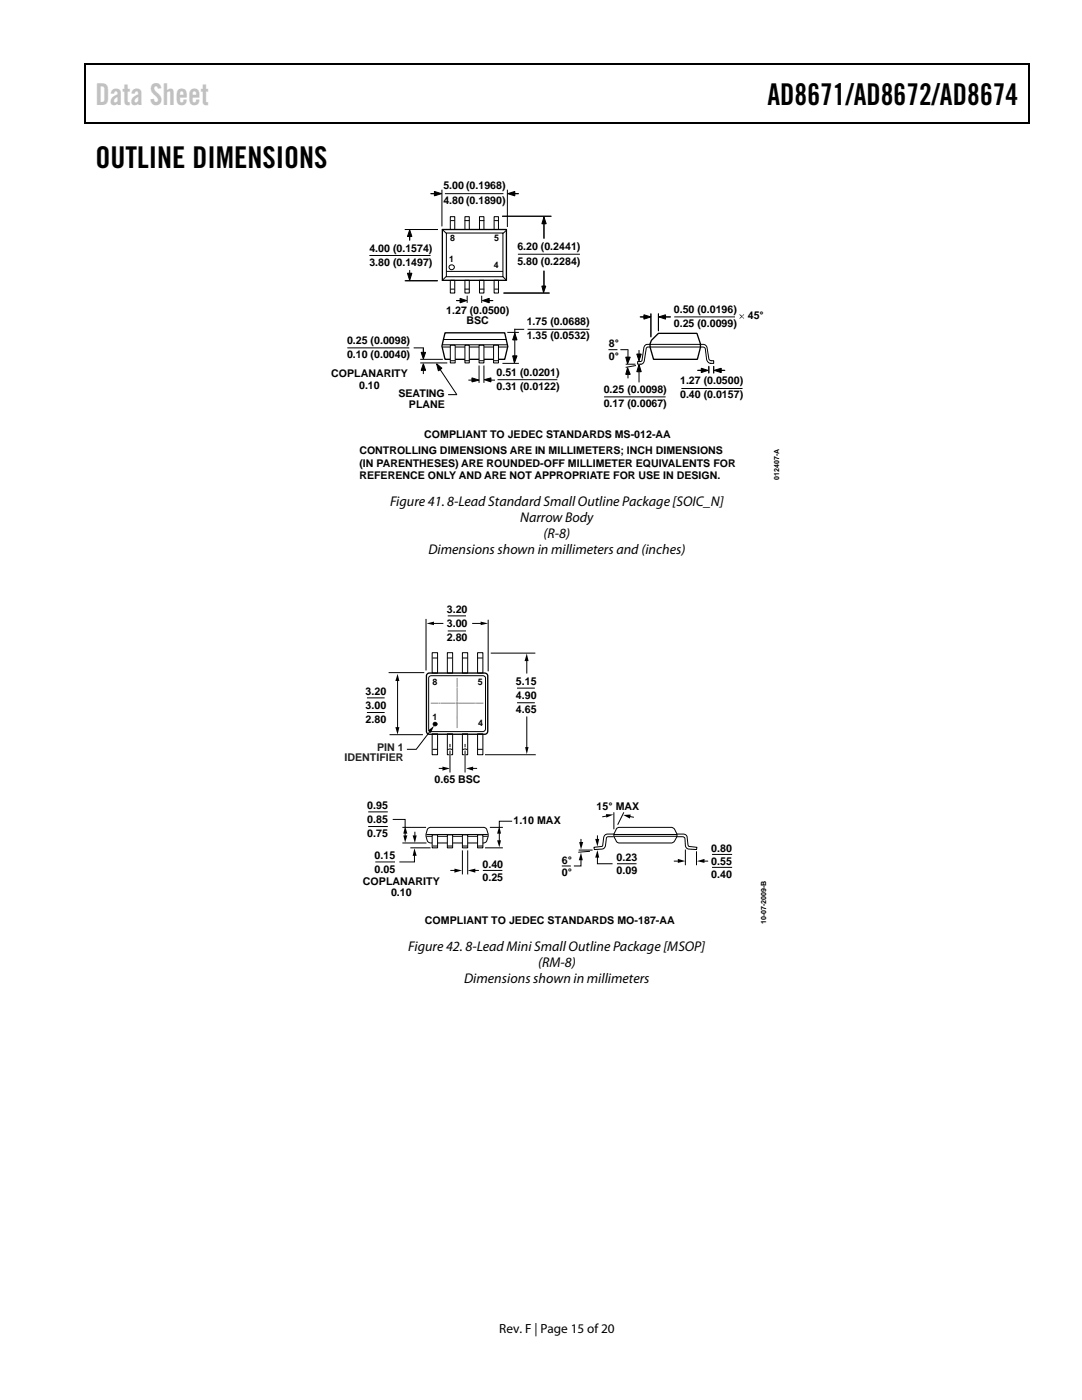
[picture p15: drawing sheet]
<svg xmlns="http://www.w3.org/2000/svg" width="216mm" height="279mm" viewBox="0 0 216 279" stroke-linecap="round" stroke-linejoin="round" font-family="sans-serif">
<defs><g id="words">
<text font-size="6" fill="#c0c0c0" x="19" y="21">Data Sheet</text>
<g font-size="6">
<text x="153.1" y="21">AD8671/AD8672/AD8674</text>
<text x="19" y="33.6">OUTLINE DIMENSIONS</text>
</g>
<g font-size="2.8">
<text x="77.8" y="101">Figure 41. 8-Lead Standard Small Outline Package [SOIC_N]</text>
<text x="103.8" y="104.2">Narrow Body</text>
<text x="108.5" y="107.3">(R-8)</text>
<text x="85.5" y="110.5">Dimensions shown in millimeters and (inches)</text>
<text x="81.5" y="189.8">Figure 42. 8-Lead Mini Small Outline Package [MSOP]</text>
<text x="92.6" y="196.2">Dimensions shown in millimeters</text>
<text x="107.4" y="193">(RM-8)</text>
</g>
<text font-size="2.6" x="99.6" y="266">Rev. F | Page 15 of 20</text>
<g font-size="2.1">
<text x="88.5" y="37.8">5.00 (0.1968)</text>
<text x="88.5" y="40.6">4.80 (0.1890)</text>
<text x="73.7" y="50.3">4.00 (0.1574)</text>
<text x="73.7" y="53.1">3.80 (0.1497)</text>
<text x="103.2" y="50">6.20 (0.2441)</text>
<text x="103.2" y="52.8">5.80 (0.2284)</text>
<text x="89" y="62.6">1.27 (0.0500)</text>
<text x="93.1" y="64.7">BSC</text>
<text x="105.1" y="64.9">1.75 (0.0688)</text>
<text x="134.5" y="62.4">0.50 (0.0196)</text>
<text x="134.5" y="65.2">0.25 (0.0099)</text>
<text x="149.2" y="63.8">45°</text>
<text x="69.3" y="68.6">0.25 (0.0098)</text>
<text x="69.3" y="71.4">0.10 (0.0040)</text>
<text x="105.1" y="67.8">1.35 (0.0532)</text>
<text x="121.5" y="69.2">8°</text>
<text x="121.5" y="71.8">0°</text>
<text x="66.1" y="75.2">COPLANARITY</text>
<text x="71.7" y="77.7">0.10</text>
<text x="99.1" y="75.1">0.51 (0.0201)</text>
<text x="99.1" y="77.9">0.31 (0.0122)</text>
<text x="135.7" y="76.7">1.27 (0.0500)</text>
<text x="79.5" y="79.3">SEATING</text>
<text x="81.6" y="81.4">PLANE</text>
<text x="120.5" y="78.5">0.25 (0.0098)</text>
<text x="120.5" y="81.3">0.17 (0.0067)</text>
<text x="135.7" y="79.5">0.40 (0.0157)</text>
<text x="84.7" y="87.5">COMPLIANT TO JEDEC STANDARDS MS-012-AA</text>
<text x="71.7" y="90.6">CONTROLLING DIMENSIONS ARE IN MILLIMETERS; INCH DIMENSIONS</text>
<text x="71.7" y="93.1">(IN PARENTHESES) ARE ROUNDED-OFF MILLIMETER EQUIVALENTS FOR</text>
<text x="71.7" y="95.6">REFERENCE ONLY AND ARE NOT APPROPRIATE FOR USE IN DESIGN.</text>
<text x="89.2" y="122.3">3.20</text>
<text x="89.2" y="125.2">3.00</text>
<text x="89.2" y="128">2.80</text>
<text x="102.9" y="136.7">5.15</text>
<text x="72.9" y="138.7">3.20</text>
<text x="72.9" y="141.5">3.00</text>
<text x="102.9" y="139.5">4.90</text>
<text x="102.9" y="142.4">4.65</text>
<text x="72.9" y="144.3">2.80</text>
<text x="73.3" y="161.5">0.95</text>
<text x="86.7" y="156.2">0.65 BSC</text>
<text x="119" y="161.7">15° MAX</text>
<text x="73.3" y="164.3">0.85</text>
<text x="73.3" y="167.1">0.75</text>
<text x="102.4" y="164.4">1.10 MAX</text>
<text x="74.7" y="171.4">0.15</text>
<text x="96.3" y="173.2">0.40</text>
<text x="112.1" y="172.4">6°</text>
<text x="123" y="171.9">0.23</text>
<text x="141.9" y="170.1">0.80</text>
<text x="141.9" y="172.6">0.55</text>
<text x="72.4" y="176.7">COPLANARITY</text>
<text x="74.7" y="174.3">0.05</text>
<text x="78" y="178.8">0.10</text>
<text x="96.3" y="175.7">0.25</text>
<text x="112.1" y="174.9">0°</text>
<text x="123" y="174.4">0.09</text>
<text x="141.9" y="175.2">0.40</text>
<text x="84.8" y="184.5">COMPLIANT TO JEDEC STANDARDS MO-187-AA</text>
</g>
<g font-size="2.1" fill="#231f1f">
<text x="75.2" y="149.8">PIN 1</text>
<text x="68.7" y="151.9">IDENTIFIER</text>
</g>
<g font-size="1.8">
<text x="89.6" y="52.4">1</text>
<text x="89.8" y="48.2">8</text>
<text x="98.5" y="53.5">4</text>
<text x="98.6" y="48.2">5</text>
<text x="86.3" y="136.6">8</text>
<text x="95.3" y="136.6">5</text>
<text x="86.3" y="143.8">1</text>
<text x="95.4" y="144.9">4</text>
</g>
<g font-size="1.4">
<text x="155.4" y="95.7" transform="rotate(-90 155.4 95.7)">012407-A</text>
<text x="152.9" y="184.4" transform="rotate(-90 152.9 184.4)">10-07-2009-B</text>
</g>
</g></defs>
<path d="M16.9 12.7h.2v1h-.2zM205.1 12.7h.3v1h-.3zM205.1 12.7h.3v.3h-.3zM205.1 24.4h.3v.3h-.3z" fill="#000"/>
<path d="M16.9 12.8h188.2M17 13.7v11M205.2 13.7v11M16.9 24.5h188.2" fill="none" stroke="#000" stroke-width=".25"/>
<path d="M130 67.9l1.4-1.4h7.7l.7 2.1v.7l-.7 2.4h-8.7l-.7-2.4v-.7z" fill="none" stroke="#000" stroke-width=".26"/>
<path d="M129.8 68.7h9.9M129.8 69.3h10" fill="none" stroke="#000" stroke-width=".2"/>
<path d="M127.2 72.2h.5l.2 .5h-.7z" fill="#fff"/>
<path d="M129.8 68.7a1.01 1.01 0 0 0-1.4 1.2l-.3 2.1-.9 .2v.5h.7a1.03 1.03 0 0 0 .7-1.2l.4-2 .3-.2h.5" fill="none" stroke="#000" stroke-width=".2"/>
<path d="M141.9 72h.5v.5h-.6z" fill="#fff"/>
<g fill="none" stroke="#000" stroke-width=".2">
<path d="M88.3 69.3h12.9M88.3 68.8h12.9M88.5 67.8h12.5M100.4 72.5h3M101.3 66.3h2.1M102.7 65.7v6.3M105.4 65.7h12.1M120.6 79.2h12.1M121.5 69.8h1.6M123.9 69.8h1.4M124.9 72.7h1.8M125.3 70v1.9"/>
<path d="M125.3 74.4v1M126.8 73l-1.9 .3M127.5 70v.8M127.5 73.5v2.7M129.9 62.6v4.6M131.4 62.6v3.4M134.6 63.2h12M136.1 77.5h12M139.8 69.3l.8 .1 .3 1.2a1.7 1.7 0 0 0 .9 1.9h.6v-.5h-.4M139.8 68.7l.8 .1 .4 .3 .4 2.4 .1 .3 .4 .2M141.4 73.1v1.3M142.4 73.1v1.3"/>
</g>
<path d="M141.4 73.1v1.3zM142.4 73.1v1.3zM147.6 62.7l.5 .4 .3-.4 .1 .1-.4 .4 .4 .3-.1 .1-.3-.4-.5 .4-.1-.1 .5-.3-.5-.4z" fill="#000"/>
<path d="M88.8 66.4h11.9l.6 2.8-.6 2.5h-11.9l-.6-2.6z" fill="none" stroke="#000" stroke-width=".26"/>
<path d="M92.8 68.9h.8v3.5h-.8z" fill="#fff" stroke="#000" stroke-width=".2"/>
<path d="M92.8 72h.8" fill="none" stroke="#000" stroke-width=".2"/>
<path d="M95.6 68.9h1v3.5h-1z" fill="#fff" stroke="#000" stroke-width=".2"/>
<path d="M95.7 72h.9" fill="none" stroke="#000" stroke-width=".2"/>
<path d="M98.5 68.9h1v3.5h-1z" fill="#fff" stroke="#000" stroke-width=".2"/>
<g fill="none" stroke="#000" stroke-width=".2">
<path d="M88.2 38v7.1M88.9 38.7h11.5M101.2 38v7.2M73.8 51h12M80.9 45.8h6.4M80.9 56h6.4M81.7 54v1.2M88.3 45.8l.8 .8M89 55.2l-.7 .7M89.1 46.5h11.3v8.7h-11.3zM89.2 54.2h11.1M89.9 55.9h.8v2.6h-.8z"/>
<path d="M89.9 43.2h.8v2.6h-.8zM89.9 57.7h.8M89.9 44h.8M92.8 55.9h.8v2.6h-.8zM92.8 43.2h.8v2.6h-.8zM92.8 57.7h.8M92.8 44h.8M93.2 59.1v1.2M95.7 55.9h.9v2.6h-.9zM95.7 43.2h.9v2.6h-.9zM95.7 57.7h.9M95.7 44h.9"/>
<path d="M96.1 59.1v1.2M98.6 55.9h.9v2.6h-.9zM98.6 43.2h.9v2.6h-.9zM98.7 57.7h.8M98.7 44h.8M100.3 43.2h9.7M100.4 55.2l.6 .7M100.5 58.5h9.1M101 46l-.6 .6M103.4 50.7h12.2M108.5 44.3v3.3M108.5 54.1v3.6"/>
<path d="M69.4 69.4h12.2M82.6 69.4h1.9M83.9 72.4h5.3M83.9 71.7h4.4M84.5 69.5v1.4M84.5 73.3v1.2M87.8 73.7l3.3 5M89.5 78.8h1.6M93.6 75.9h1.3M95.6 73v3.3M96.6 73v3.3M97.3 75.9h1.4"/>
<path d="M98.6 72h.9M99.4 75.8h11.7"/>
</g>
<path d="M84.5 72.6l.4 1.3h-.9zM84 70.3h.9l-.4 1.3zM87.1 72.6l1.1 .9-.7 .5zM94.2 75.4l1.4 .5-1.4 .3zM96.6 75.8l1.4-.4v.8z" fill="#000" stroke="#000" stroke-width=".2"/>
<path d="M84.5 69.5v1.4z" fill="#000"/>
<path d="M88.3 45.8h12.7v10.1h-12.7z" fill="none" stroke="#000" stroke-width=".26"/>
<path d="M89.9 68.9h.9v3.5h-.9z" fill="#fff" stroke="#000" stroke-width=".2"/>
<g fill="none" stroke="#000" stroke-width=".2">
<path d="M86 38.7h1.1M102.2 38.7h1.2M81.7 46.8v1.1M91.1 60h1.1M97.2 60h1.1M89.9 72h.8M102.7 65.7h1.8M127.8 63.2h1.1M132.4 63.2h1.4M139.2 73.9h1.2M143.5 73.9h1.1M73.2 139.3h3.6"/>
<path d="M77.6 134.2h7M79.3 135.7v9.7M85 123.6v10.1M85.6 135.1l.5-.2h9.3h1l.4 .2v10.6l-.4 .3-10.6-.1-.3-.4zM86.2 130.3h1.1v4h-1.1zM86.3 131.3h.9M86.3 124.4h2.1M89.3 130.3h1v4h-1zM89.3 131.3h.9M89.3 122.9h3.7M89.3 125.9h3.7M92.3 130.3h1v4h-1z"/>
<path d="M92.4 131.3h.8M94.3 124.4h1.9M95.3 130.3h1.1v4h-1.1zM95.4 131.3h.9M97.4 123.8v10.1M98 130.3h8.7M103.2 137.3h3.5M105.1 131.7v2.6M73.2 142.2h3.6M77.8 146.6h6.5M85.9 145.8l-2.8 3.7h-1.9M86.2 146.5h1.1v4.1h-1.1z"/>
<path d="M86.3 149.5h.9M87.7 153.4h.8M89.3 146.5h1v4.1h-1zM89.3 149.5h.9M89.8 148.6v.4M89.8 149.4v.1M89.8 149.9v4.2M92.3 146.5h1v4.1h-1zM92.4 149.5h.8M92.8 148.6v.4M92.8 149.4v.1M92.8 149.9v4.2"/>
<path d="M94.1 153.4h1M95.3 146.5h1.1v4.1h-1.1zM95.4 149.5h.9M96.9 150.6h9.9M103.2 140.3h3.5M105.1 143.1v6.3M80.4 165.1h4.5M80.4 168.2h4.6M82 169.2h3.8M85.2 166.9h12M85.2 166.5h12M85.5 165.3l.4-.2h10.6a1.34 1.34 0 0 1 .9 1.4v.6a1.21 1.21 0 0 1-.9 1.1h-10.6a1.27 1.27 0 0 1-.9-1.3v-.4z"/>
<path d="M96.4 173.7h3.8M96.9 169.2h3.3M97.9 165.1h2.3M112.2 172.8h1.6M122.6 166.5h12.4M122.7 166.9h12.3M123.1 165.3l.4-.2h10.5a1.79 1.79 0 0 1 1.1 1.4 1.99 1.99 0 0 1-1.1 1.7h-10.5a1.83 1.83 0 0 1-1-1.3v-.4zM123.2 172.4h3.7M136.8 169.7v2.9M139 170v2.6M142.2 170.5h3.8M142.2 173.1h3.8"/>
<circle cx="90.1" cy="53.3" r=".51"/>
</g>
<g fill="#000">
<path d="M86 38.7h1.1zM102.2 38.7h1.2zM81.7 46.8v1.1zM91.1 60h1.1zM97.2 60h1.1zM127.8 63.2h1.1zM132.4 63.2h1.4zM139.2 73.9h1.2zM143.5 73.9h1.1zM79.3 134.5l.4 1.4h-.8zM85.1 124.4l1.5-.3v.7zM95.9 124.1l1.5 .3-1.5 .4z"/>
<path d="M105.1 130.4l.4 1.5h-.8zM78.9 145.1h.8l-.4 1.5zM85.4 145.8l1.2-.9-.6 1.4zM88.3 153l1.5 .4-1.5 .4zM93 153.4l1.4-.4v.8zM104.8 149.1h.7l-.4 1.4z"/>
</g>
<g fill="#000" stroke="#000" stroke-width=".2">
<path d="M86.7 38.2l1.4 .5-1.4 .4zM101.3 38.7l1.4-.5v.9zM81.7 45.9l.5 1.3h-.9zM81.3 54.5h.9l-.5 1.4zM108.1 57.1h.8l-.4 1.3zM108.5 43.3l.5 1.4h-.9zM91.8 59.5l1.3 .5-1.3 .4zM96.3 60l1.3-.5v.9zM102.7 66.5l.5 1.3h-.9zM102.3 71h.9l-.6 1.4zM124.9 71.3h.9l-.6 1.3zM125.2 73.4l.6 1.3h-.9z"/>
<path d="M127.1 70.7h.9l-.5 1.3zM127.5 72.8l.5 1.4h-.9zM128.5 62.8l1.4 .4-1.4 .5zM131.5 63.2l1.3-.4v.9zM139.9 73.5l1.4 .4-1.4 .5zM142.5 73.9l1.4-.4v.9z"/>
<circle cx="86.8" cy="144.5" r=".39"/>
</g>
<path d="M85.2 134.6l.4-.3h11.1a.62 .62 0 0 1 .6 .6v10.3a1.03 1.03 0 0 1-.6 1.3h-11.1a.57 .57 0 0 1-.5-.6z" fill="none" stroke="#000" stroke-width=".27"/>
<g fill="none" stroke="#808385" stroke-width=".2">
<path d="M91.2 135.4v1.7M91.2 137.3v.2M91.2 137.7v2.2M86.1 140.3h1.3M87.7 140.3h.1M88 140.3h2.8M91 140.3h.4M91.2 140.2v.3M91.2 140.7v2.3M91.2 143.2v.2M91.2 143.5v1.7M91.6 140.3h3"/>
<path d="M94.7 140.3h.1M95.1 140.3h1.3"/>
</g>
<path d="M89.8 149.3v1.7M92.8 149.3v1.7" fill="none" stroke="#fff" stroke-width=".27"/>
<path d="M92.3 166.6h1v2.6h-1z" fill="#fff" stroke="#000" stroke-width=".2"/>
<path d="M92.4 168.8h.8" fill="none" stroke="#000" stroke-width=".2"/>
<path d="M89.3 166.6h1v2.6h-1z" fill="#fff" stroke="#000" stroke-width=".2"/>
<path d="M89.3 168.8h.9" fill="none" stroke="#000" stroke-width=".2"/>
<path d="M86.2 166.6h1.1v2.6h-1.1z" fill="#fff" stroke="#000" stroke-width=".2"/>
<path d="M86.4 168.8h.8" fill="none" stroke="#000" stroke-width=".2"/>
<path d="M95.3 166.6h1.1v2.6h-1.1z" fill="#fff" stroke="#000" stroke-width=".2"/>
<g fill="none" stroke="#000" stroke-width=".2">
<path d="M73.5 162h3.9M73.5 165h3.9M74.9 172h3.9M78.4 163.5h2.4v1.6M80.8 166.1v.9M82.7 170.5v1.5h-3M82.8 166.1v.9M90 173.7h.9M92.3 169.8v4.6M93.3 169.8v4.6M94.6 173.7h.9M95.4 168.8h.9"/>
<path d="M99.6 166.1v1.9M102.2 163.9h-2.6v1.2M115.6 169.7h2.6M115.9 171.4v1.4h-1.4M115.9 167.4v.9M117.6 169.9l-2.1 .2M119.2 170.9v1.5h3M119.2 166.8v.9M121.2 162.8l-.9 .2M122.5 166.5h-1.3a.78 .78 0 0 0-.7 .7l-.3 1.6-1.7 .3 .1 .4h1.4a.78 .78 0 0 0 .8-.7l.2-1.7 .4-.1h1M122.5 162.2v3.2M124.4 162.2l-1.1 2.3"/>
<path d="M125.5 162.9l.9 .2M134.6 171.9h.9M135.1 166.5h1.2a.73 .73 0 0 1 .8 .7l.2 1.5 .1 .2 1.7 .2-.1 .4h-1.4a.77 .77 0 0 1-.8-.7l-.2-1.7-.5-.1h-1M140.3 171.9h.9"/>
</g>
<g fill="#000">
<path d="M80.5 166.7h.8l-.5 1.4zM80.8 164.9l.5 1.5h-.8zM82.3 166.7h.8l-.3 1.5zM82.7 169.3l.4 1.5h-.8zM90.7 173.4l1.5 .3-1.5 .5zM93.3 173.7l1.5-.3v.8zM99.2 167.7h.8l-.4 1.4zM99.6 164.9l.4 1.5h-.8zM115.6 168h.8l-.5 1.5zM115.9 170.2l.4 1.5h-.8zM118.8 167.4h.8l-.4 1.5zM119.2 169.7l.4 1.5h-.8z"/>
<path d="M120.9 162.5l1.5 .1-1.4 .6zM124.4 162.6h1.5l-.2 .8zM135.3 171.4l1.5 .5-1.5 .3zM139.1 171.9l1.5-.5v.8z"/>
</g>
<use href="#words"/>
</svg>
